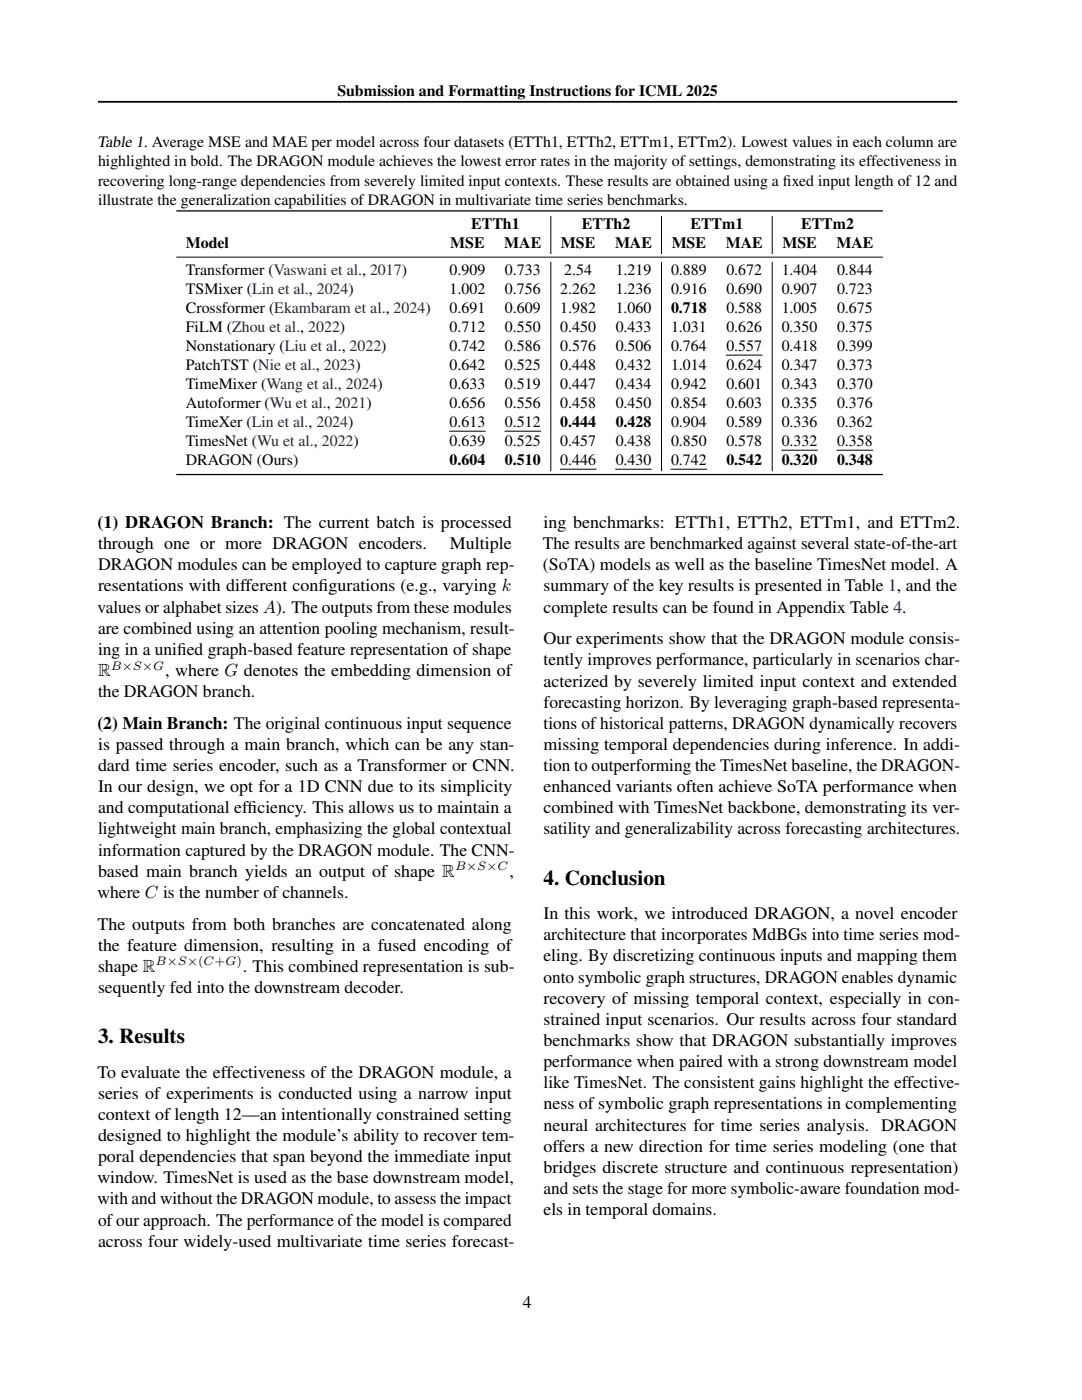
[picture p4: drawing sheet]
<svg xmlns="http://www.w3.org/2000/svg" width="216mm" height="279mm" viewBox="0 0 216 279" stroke-linecap="round" stroke-linejoin="round" font-family="sans-serif">
<defs><g id="words">
<g font-size="4.2">
<text x="108.5" y="176.6">4. Conclusion</text>
<text x="19.6" y="208.2">3. Results</text>
</g>
<g font-size="3.5">
<text x="19.4" y="105.4">(1) DRAGON Branch: The current batch is processed</text>
<text x="108.5" y="105.4">ing benchmarks: ETTh1, ETTh2, ETTm1, and ETTm2.</text>
<text x="19.6" y="109.6">through one or more DRAGON encoders.</text>
<text x="19.6" y="113.8">DRAGON modules can be employed to capture graph rep-</text>
<text x="89.8" y="109.6">Multiple</text>
<text x="108.3" y="113.8">(SoTA) models as well as the baseline TimesNet model. A</text>
<text x="108.3" y="109.6">The results are benchmarked against several state-of-the-art</text>
<text x="19.6" y="118">resentations with different conf</text>
<text x="63.6" y="118">igurations (e.g., varying k</text>
<text x="108.5" y="118">summary of the key results is presented in Table 1, and the</text>
<text x="19.5" y="122.2">values or alphabet sizes A). The outputs from these modules</text>
<text x="108.5" y="122.2">complete results can be found in Appendix Table 4.</text>
<text x="19.6" y="126.5">are combined using an attention pooling mechanism, result-</text>
<text x="19.6" y="130.7">ing in a unif</text>
<text x="35.3" y="130.7">ied graph-based feature representation of shape</text>
<text x="108.5" y="128.6">Our experiments show that the DRAGON module consis-</text>
<text x="19.6" y="134.9">R</text>
<text x="33" y="134.9">, where G denotes the embedding dimension of</text>
<text x="108.5" y="132.8">tently improves performance, particularly in scenarios char-</text>
<text x="108.5" y="137">acterized by severely limited input context and extended</text>
<text x="19.6" y="139.1">the DRAGON branch.</text>
<text x="108.5" y="141.2">forecasting horizon. By leveraging graph-based representa-</text>
<text x="19.4" y="145.4">(2) Main Branch: The original continuous input sequence</text>
<text x="19.6" y="149.7">is passed through a main branch, which can be any stan-</text>
<text x="108.5" y="145.4">tions of historical patterns, DRAGON dynamically recovers</text>
<text x="108.5" y="149.7">missing temporal dependencies during inference. In addi-</text>
<text x="19.6" y="153.9">dard time series encoder, such as a Transformer or CNN.</text>
<text x="108.5" y="153.9">tion to outperforming the TimesNet baseline, the DRAGON-</text>
<text x="19.6" y="158.1">In our design, we opt for a 1D CNN due to its simplicity</text>
<text x="108.5" y="158.1">enhanced variants often achieve SoTA performance when</text>
<text x="19.6" y="162.3">and computational eff</text>
<text x="19.6" y="166.5">lightweight main branch, emphasizing the global contextual</text>
<text x="49.4" y="162.3">iciency. This allows us to maintain a</text>
<text x="108.5" y="162.3">combined with TimesNet backbone, demonstrating its ver-</text>
<text x="108.5" y="166.5">satility and generalizability across forecasting architectures.</text>
<text x="19.6" y="170.7">information captured by the DRAGON module. The CNN-</text>
<text x="19.4" y="179.2">where C is the number of channels.</text>
<text x="19.6" y="175">based main branch yields an output of shape R</text>
<text x="101.7" y="175">,</text>
<text x="19.4" y="185.5">The outputs from both branches are concatenated along</text>
<text x="108.5" y="183.4">In this work, we introduced DRAGON, a novel encoder</text>
<text x="19.6" y="189.7">the feature dimension, resulting in a fused encoding of</text>
<text x="108.5" y="187.7">architecture that incorporates MdBGs into time series mod-</text>
<text x="108.5" y="191.9">eling. By discretizing continuous inputs and mapping them</text>
<text x="19.6" y="193.9">shape R</text>
<text x="48.4" y="193.9">. This combined representation is sub-</text>
<text x="108.5" y="196.1">onto symbolic graph structures, DRAGON enables dynamic</text>
<text x="19.6" y="198.2">sequently fed into the downstream decoder.</text>
<text x="108.5" y="200.3">recovery of missing temporal context, especially in con-</text>
<text x="108.5" y="204.5">strained input scenarios. Our results across four standard</text>
<text x="108.5" y="208.7">benchmarks show that DRAGON substantially improves</text>
<text x="19.4" y="215.1">To evaluate the effectiveness of the DRAGON module, a</text>
<text x="108.5" y="213">performance when paired with a strong downstream model</text>
<text x="19.6" y="219.3">series of experiments is conducted using a narrow input</text>
<text x="108.5" y="217.2">like TimesNet. The consistent gains highlight the effective-</text>
<text x="108.5" y="221.4">ness of symbolic graph representations in complementing</text>
<text x="19.6" y="223.5">context of length 12—an intentionally constrained setting</text>
<text x="19.6" y="227.7">designed to highlight the module’s ability to recover tem-</text>
<text x="108.5" y="225.6">neural architectures for time series analysis. DRAGON</text>
<text x="19.6" y="231.9">poral dependencies that span beyond the immediate input</text>
<text x="108.5" y="229.8">offers a new direction for time series modeling (one that</text>
<text x="19.4" y="236.2">window. TimesNet is used as the base downstream model,</text>
<text x="108.5" y="234.1">bridges discrete structure and continuous representation)</text>
<text x="108.5" y="238.3">and sets the stage for more symbolic-aware foundation mod-</text>
<text x="19.4" y="240.4">with and without the DRAGON module, to assess the impact</text>
<text x="19.6" y="244.6">of our approach. The performance of the model is compared</text>
<text x="108.5" y="242.5">els in temporal domains.</text>
<text x="19.6" y="248.8">across four widely-used multivariate time series forecast-</text>
<text x="104.3" y="261">4</text>
</g>
<g font-size="3.2">
<text x="67.3" y="19.1">Submission and Formatting Instructions for ICML 2025</text>
<text x="19.4" y="29.3">Table 1. Average MSE and MAE per model across four datasets (ETTh1, ETTh2, ETTm1, ETTm2). Lowest values in each column are</text>
<text x="19.6" y="33.2">highlighted in bold. The DRAGON module achieves the lowest error rates in the majority of settings, demonstrating its effectiveness in</text>
<text x="19.6" y="37.1">recovering long-range dependencies from severely limited input contexts. These results are obtained using a f</text>
<text x="19.6" y="40.9">illustrate the generalization capabilities of DRAGON in multivariate time series benchmarks.</text>
<text x="156.2" y="37.1">ixed input length of 12 and</text>
<text x="94" y="45.8">ETTh1</text>
<text x="116.1" y="45.8">ETTh2</text>
<text x="137.8" y="45.8">ETTm1</text>
<text x="159.9" y="45.8">ETTm2</text>
<text x="37.1" y="49.6">Model</text>
<text x="89.8" y="49.6">MSE</text>
<text x="100.6" y="49.6">MAE</text>
<text x="111.9" y="49.6">MSE</text>
<text x="122.7" y="49.6">MAE</text>
<text x="134" y="49.6">MSE</text>
<text x="144.8" y="49.6">MAE</text>
<text x="156.1" y="49.6">MSE</text>
<text x="166.9" y="49.6">MAE</text>
<text x="37.1" y="54.9">Transformer (Vaswani et al., 2017)</text>
<text x="37.1" y="58.7">TSMixer (Lin et al., 2024)</text>
<text x="89.7" y="54.9">0.909</text>
<text x="89.7" y="58.7">1.002</text>
<text x="100.8" y="54.9">0.733</text>
<text x="100.8" y="58.7">0.756</text>
<text x="111.8" y="58.7">2.262</text>
<text x="112.6" y="54.9">2.54</text>
<text x="122.8" y="58.7">1.236</text>
<text x="122.9" y="54.9">1.219</text>
<text x="133.9" y="54.9">0.889</text>
<text x="133.9" y="58.7">0.916</text>
<text x="144.9" y="54.9">0.672</text>
<text x="144.9" y="58.7">0.690</text>
<text x="156" y="54.9">1.404</text>
<text x="156" y="58.7">0.907</text>
<text x="167" y="54.9">0.844</text>
<text x="167" y="58.7">0.723</text>
<text x="37.1" y="62.5">Crossformer (Ekambaram et al., 2024)</text>
<text x="89.7" y="62.5">0.691</text>
<text x="100.8" y="62.5">0.609</text>
<text x="111.8" y="62.5">1.982</text>
<text x="122.8" y="62.5">1.060</text>
<text x="133.9" y="62.5">0.718</text>
<text x="144.9" y="62.5">0.588</text>
<text x="156" y="62.5">1.005</text>
<text x="167" y="62.5">0.675</text>
<text x="37.1" y="66.3">FiLM (Zhou et al., 2022)</text>
<text x="37.1" y="70.1">Nonstationary (Liu et al., 2022)</text>
<text x="89.7" y="66.3">0.712</text>
<text x="89.7" y="70.1">0.742</text>
<text x="100.8" y="66.3">0.550</text>
<text x="100.8" y="70.1">0.586</text>
<text x="111.8" y="66.3">0.450</text>
<text x="111.8" y="70.1">0.576</text>
<text x="122.8" y="66.3">0.433</text>
<text x="122.8" y="70.1">0.506</text>
<text x="133.9" y="66.3">1.031</text>
<text x="133.9" y="70.1">0.764</text>
<text x="144.9" y="66.3">0.626</text>
<text x="144.9" y="70.1">0.557</text>
<text x="156" y="66.3">0.350</text>
<text x="156" y="70.1">0.418</text>
<text x="167" y="66.3">0.375</text>
<text x="167" y="70.1">0.399</text>
<text x="37.1" y="73.9">PatchTST (Nie et al., 2023)</text>
<text x="37.1" y="77.7">TimeMixer (Wang et al., 2024)</text>
<text x="89.7" y="73.9">0.642</text>
<text x="89.7" y="77.7">0.633</text>
<text x="100.8" y="73.9">0.525</text>
<text x="100.8" y="77.7">0.519</text>
<text x="111.8" y="73.9">0.448</text>
<text x="111.8" y="77.7">0.447</text>
<text x="122.8" y="73.9">0.432</text>
<text x="122.8" y="77.7">0.434</text>
<text x="133.9" y="73.9">1.014</text>
<text x="133.9" y="77.7">0.942</text>
<text x="144.9" y="73.9">0.624</text>
<text x="144.9" y="77.7">0.601</text>
<text x="156" y="73.9">0.347</text>
<text x="156" y="77.7">0.343</text>
<text x="167" y="73.9">0.373</text>
<text x="167" y="77.7">0.370</text>
<text x="37.1" y="81.5">Autoformer (Wu et al., 2021)</text>
<text x="89.7" y="81.5">0.656</text>
<text x="100.8" y="81.5">0.556</text>
<text x="111.8" y="81.5">0.458</text>
<text x="122.8" y="81.5">0.450</text>
<text x="133.9" y="81.5">0.854</text>
<text x="144.9" y="81.5">0.603</text>
<text x="156" y="81.5">0.335</text>
<text x="167" y="81.5">0.376</text>
<text x="37.1" y="85.3">TimeXer (Lin et al., 2024)</text>
<text x="37.1" y="89.1">TimesNet (Wu et al., 2022)</text>
<text x="89.7" y="85.3">0.613</text>
<text x="89.7" y="89.1">0.639</text>
<text x="100.8" y="89.1">0.525</text>
<text x="100.8" y="85.3">0.512</text>
<text x="111.8" y="85.3">0.444</text>
<text x="111.8" y="89.1">0.457</text>
<text x="122.8" y="85.3">0.428</text>
<text x="122.8" y="89.1">0.438</text>
<text x="133.9" y="85.3">0.904</text>
<text x="133.9" y="89.1">0.850</text>
<text x="144.9" y="85.3">0.589</text>
<text x="144.9" y="89.1">0.578</text>
<text x="156" y="85.3">0.336</text>
<text x="156" y="89.1">0.332</text>
<text x="167" y="85.3">0.362</text>
<text x="167" y="89.1">0.358</text>
<text x="37.1" y="92.9">DRAGON (Ours)</text>
<text x="89.7" y="92.9">0.604</text>
<text x="100.8" y="92.9">0.510</text>
<text x="111.8" y="92.9">0.446</text>
<text x="122.9" y="92.9">0.430</text>
<text x="133.9" y="92.9">0.742</text>
<text x="144.9" y="92.9">0.542</text>
<text x="156" y="92.9">0.320</text>
<text x="167" y="92.9">0.348</text>
</g>
<g font-size="2.5">
<text x="22.1" y="133.6">B×S×G</text>
<text x="90.8" y="173.7">B×S×C</text>
<text x="31" y="192.7">B×S×(C+G)</text>
</g>
</g></defs>
<path d="M19.6 20.3h171.4" fill="none" stroke="#000" stroke-width=".35"/>
<path d="M35.2 42.1h141M35.2 94.7h141" fill="none" stroke="#000" stroke-width=".25"/>
<g fill="none" stroke="#000" stroke-width=".2">
<path d="M35.2 51.3h141M109.9 43.1v7.6M109.9 52.3v41.7M132 43.1v7.6M132 52.3v41.7M154.1 43.1v7.6M154.1 52.3v41.7M144.9 70.9h7.2M89.6 86.1h7.3M100.7 86.1h7.3M111.7 93.6h7.3M122.8 93.6h7.2"/>
<path d="M133.8 93.6h7.3M155.9 89.8h7.3M167 89.8h7.2"/>
</g>
<use href="#words"/>
</svg>
